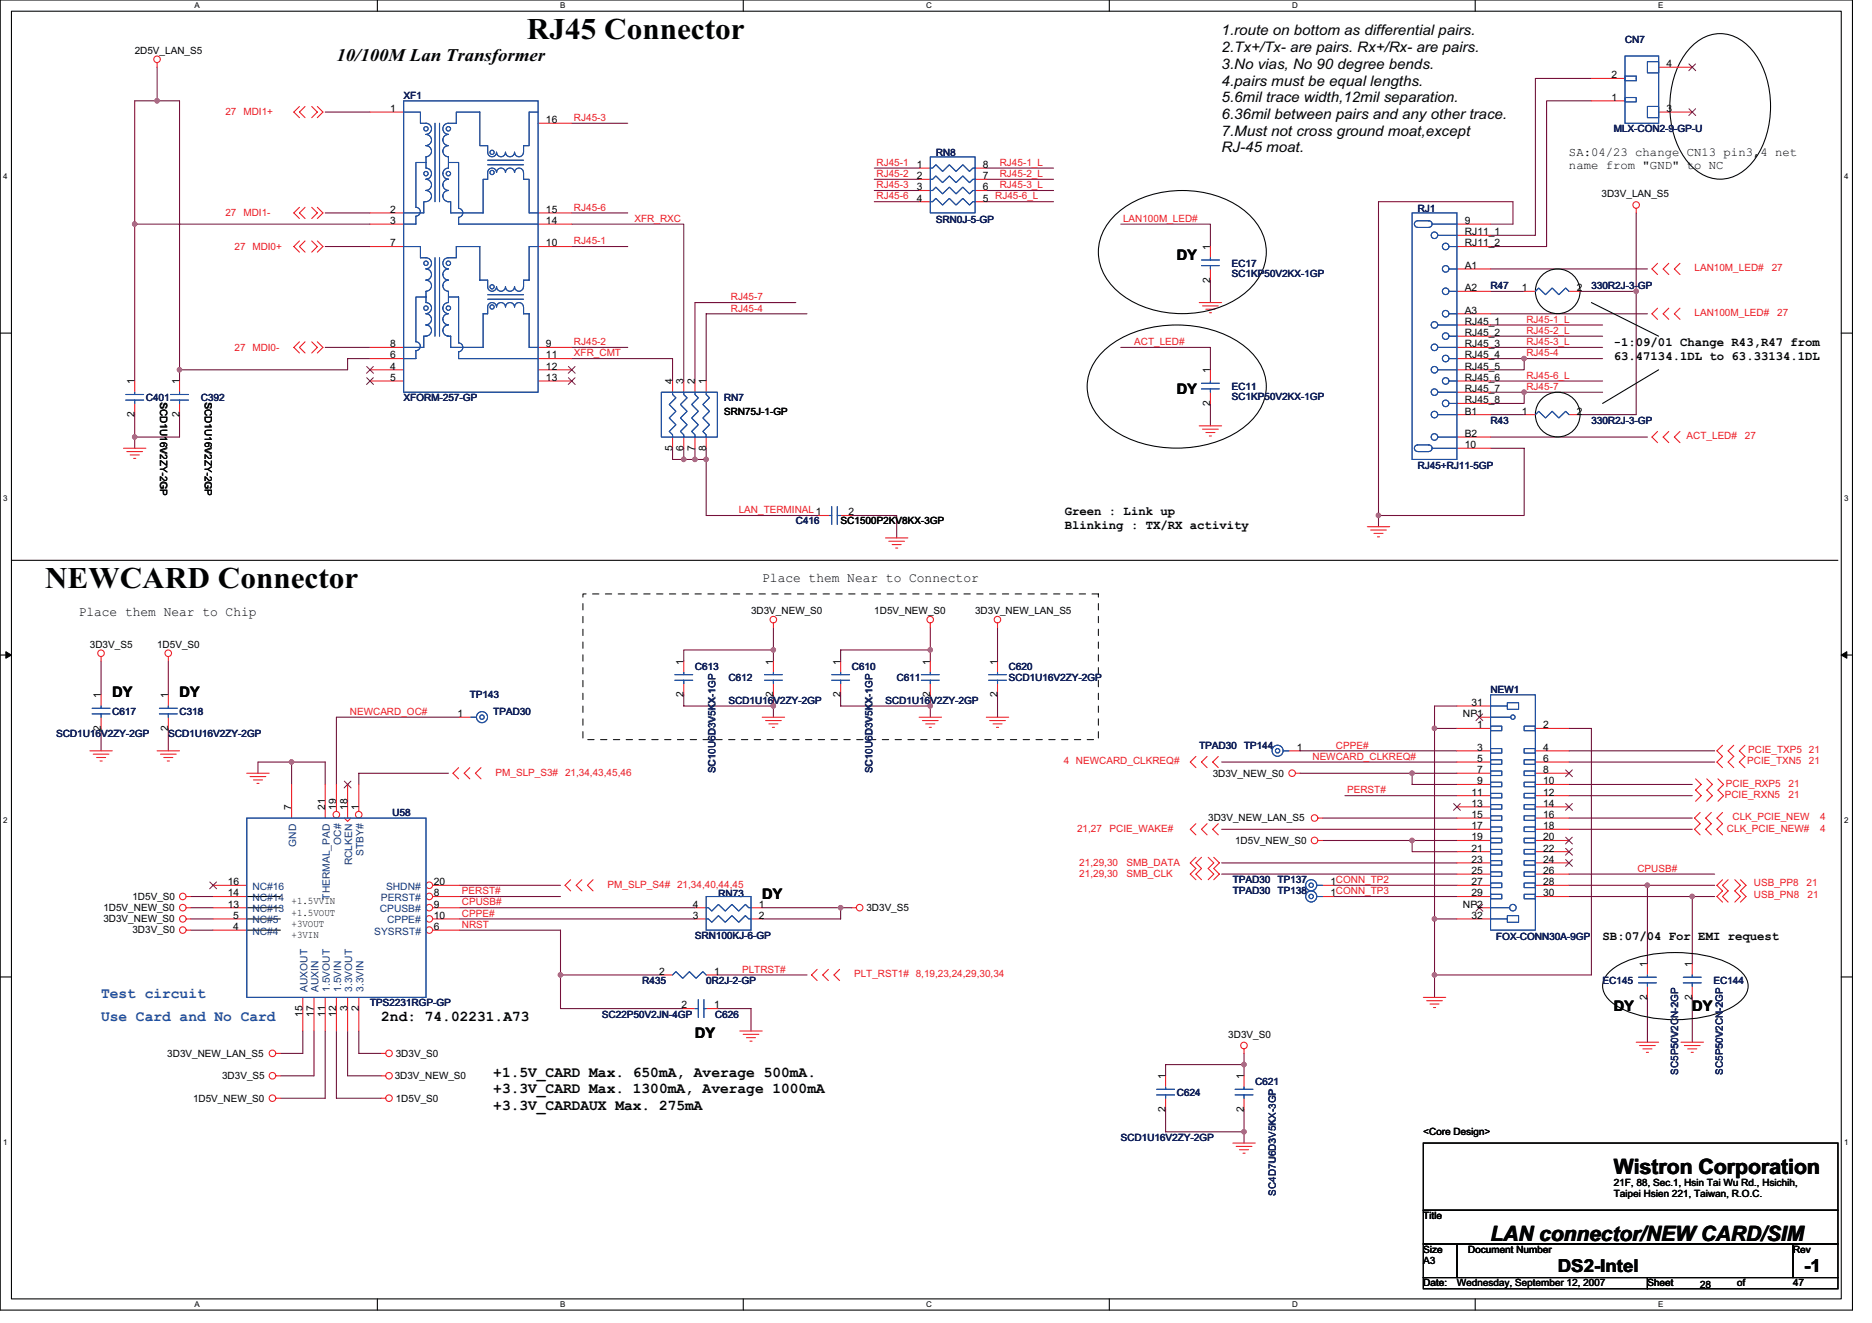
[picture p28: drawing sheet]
<svg xmlns="http://www.w3.org/2000/svg" width="297mm" height="210mm" viewBox="0 0 297 210" stroke-linecap="round" stroke-linejoin="round" font-family="sans-serif">
<defs><g id="words">
<g font-size="4.8" fill="#010202">
<text x="83.6" y="6.2">RJ45 Connector</text>
<text x="7.2" y="93.3">NEWCARD Connector</text>
</g>
<g font-size="3.4" fill="#010202">
<text x="256.1" y="186.2">Wistron Corporation</text>
<text x="236.5" y="196.9">LAN connector/NEWCARD/SIM</text>
</g>
<g font-size="2.8" fill="#010202">
<text x="53.4" y="9.7">10/100M Lan Transformer</text>
<text x="247.2" y="201.8">DS2-Intel</text>
<text x="286.3" y="201.8">-1</text>
</g>
<g font-size="2.3" fill="#010202">
<text x="193.8" y="5.6">1.route on bottom as differential pairs.</text>
<text x="193.8" y="8.3">2.Tx+/Tx- are pairs. Rx+/Rx- are pairs.</text>
<text x="193.8" y="10.9">3.No vias, No 90 degree bends.</text>
<text x="193.8" y="13.6">4.pairs must be equal lengths.</text>
<text x="193.8" y="16.2">5.6mil trace width,12mil separation.</text>
<text x="193.8" y="18.9">6.36mil between pairs and any other trace.</text>
<text x="193.8" y="21.5">7.Must not cross ground moat,except</text>
<text x="193.8" y="24.2">RJ-45 moat.</text>
<text x="186.7" y="41.3">DY</text>
<text x="186.7" y="62.6">DY</text>
<text x="17.8" y="110.6">DY</text>
<text x="28.5" y="110.6">DY</text>
<text x="120.9" y="142.6">DY</text>
<text x="60.5" y="161.9">2nd: 74.02231.A73</text>
<text x="256.1" y="160.4">DY</text>
<text x="268.5" y="160.4">DY</text>
<text x="110.3" y="164.7">DY</text>
<text x="78.3" y="170.8">+1.5V_CARD Max. 650mA, Average 500mA.</text>
<text x="78.3" y="173.5">+3.3V_CARD Max. 1300mA, Average 1000mA</text>
<text x="78.3" y="176.1">+3.3V_CARDAUX Max. 275mA</text>
</g>
<g font-size="2.3" fill="#2051a3">
<text x="16" y="158.4">Test circuit</text>
<text x="16" y="161.9">Use Card and No Card</text>
</g>
<g font-size="2.1" fill="#010202">
<text x="120.9" y="92.4">Place them Near to Connector</text>
<text x="12.5" y="97.7">Place them Near to Chip</text>
</g>
<g font-size="1.9" fill="#010202">
<text x="249" y="24.7">SA:04/23 change CN13 pin3,4 net</text>
<text x="249" y="26.8">name from &quot;GND&quot; to NC</text>
<text x="256.1" y="55">-1:09/01 Change R43,R47 from</text>
<text x="256.1" y="57.2">63.47134.1DL to 63.33134.1DL</text>
<text x="168.9" y="81.6">Green : Link up</text>
<text x="168.9" y="83.9">Blinking : TX/RX activity</text>
<text x="254.3" y="149.2">SB:07/04 For EMI request</text>
</g>
<g font-size="1.6" fill="#010202">
<text x="21.4" y="8.5">2D5V_LAN_S5</text>
<text x="264.4" y="10.6">4</text>
<text x="61.9" y="17.8">1</text>
<text x="255.7" y="16">1</text>
<text x="255.7" y="12.4">2</text>
<text x="264.4" y="17.8">3</text>
<text x="86.6" y="19.5">16</text>
<text x="145.5" y="26.6">1</text>
<text x="145.5" y="28.4">2</text>
<text x="156" y="28.4">7</text>
<text x="156" y="26.6">8</text>
<text x="61.9" y="33.8">2</text>
<text x="61.9" y="35.5">3</text>
<text x="86.6" y="35.5">14</text>
<text x="86.6" y="33.8">15</text>
<text x="145.5" y="30.2">3</text>
<text x="145.5" y="32">4</text>
<text x="156" y="32">5 RJ45-6_L</text>
<text x="156" y="30.2">6</text>
<text x="232.4" y="35.5">9</text>
<text x="254.1" y="31.3">3D3V_LAN_S5</text>
<text x="61.9" y="39.1">7</text>
<text x="86.6" y="39.1">10</text>
<text x="192" y="39.6" transform="rotate(-90 192 39.6)">1</text>
<text x="232.4" y="37.3">RJ11_1</text>
<text x="232.4" y="39.1">RJ11_2</text>
<text x="192" y="44.8" transform="rotate(-90 192 44.8)">2</text>
<text x="232.4" y="42.7">A1</text>
<text x="232.4" y="46.2">A2</text>
<text x="241.5" y="46.2">1</text>
<text x="250.2" y="46.2">2</text>
<text x="232.4" y="49.8">A3</text>
<text x="232.4" y="51.5">RJ45_1</text>
<text x="232.4" y="53.3">RJ45_2</text>
<text x="61.9" y="55.1">8</text>
<text x="61.9" y="56.9">6</text>
<text x="61.9" y="58.7">4</text>
<text x="86.6" y="55.1">9</text>
<text x="86.6" y="56.9">11</text>
<text x="86.6" y="58.7">12</text>
<text x="192" y="59.2" transform="rotate(-90 192 59.2)">1</text>
<text x="232.4" y="55.1">RJ45_3</text>
<text x="232.4" y="56.9">RJ45_4</text>
<text x="232.4" y="58.7">RJ45_5</text>
<text x="21.4" y="61" transform="rotate(-90 21.4 61)">1</text>
<text x="25.4" y="63.8" transform="rotate(90 25.4 63.8)">SC</text>
<text x="25.4" y="64.9" transform="rotate(90 25.4 64.9)">CD1U16V2ZY-2GP</text>
<text x="28.5" y="61" transform="rotate(-90 28.5 61)">1</text>
<text x="32.5" y="63.8" transform="rotate(90 32.5 63.8)">SC</text>
<text x="32.5" y="64.9" transform="rotate(90 32.5 64.9)">CD1U16V2ZY-2GP</text>
<text x="61.9" y="60.4">5</text>
<text x="86.6" y="60.4">13</text>
<text x="106.7" y="61" transform="rotate(-90 106.7 61)">4</text>
<text x="108.5" y="61" transform="rotate(-90 108.5 61)">3</text>
<text x="110.3" y="61" transform="rotate(-90 110.3 61)">2</text>
<text x="112" y="61" transform="rotate(-90 112 61)">1</text>
<text x="114.9" y="65.8">SRN75J-1-GP</text>
<text x="192" y="64.4" transform="rotate(-90 192 64.4)">2</text>
<text x="232.4" y="60.4">RJ45_6</text>
<text x="232.4" y="62.2">RJ45_7</text>
<text x="232.4" y="64">RJ45_8</text>
<text x="232.4" y="65.8">B1</text>
<text x="241.5" y="65.8">1</text>
<text x="250.2" y="65.8">2</text>
<text x="21.4" y="66.2" transform="rotate(-90 21.4 66.2)">2</text>
<text x="28.5" y="66.2" transform="rotate(-90 28.5 66.2)">2</text>
<text x="106.7" y="71.5" transform="rotate(-90 106.7 71.5)">5</text>
<text x="108.5" y="71.5" transform="rotate(-90 108.5 71.5)">6</text>
<text x="110.3" y="71.5" transform="rotate(-90 110.3 71.5)">7</text>
<text x="112" y="71.5" transform="rotate(-90 112 71.5)">8</text>
<text x="232.4" y="69.3">B2</text>
<text x="232.4" y="71.1">10</text>
<text x="133.4" y="83.2">SC1500P2KV8KX-3GP</text>
<text x="134.6" y="81.8">2</text>
<text x="119.2" y="97.4">3D3V_NEW_S0</text>
<text x="138.7" y="97.4">1D5V_NEW_S0</text>
<text x="154.7" y="97.4">3D3V_NEW_LAN_S5</text>
<text x="14.3" y="102.8">3D3V_S5</text>
<text x="24.9" y="102.8">1D5V_S0</text>
<text x="108.5" y="105.4" transform="rotate(-90 108.5 105.4)">1</text>
<text x="122.7" y="105.4" transform="rotate(-90 122.7 105.4)">1</text>
<text x="133.4" y="105.4" transform="rotate(-90 133.4 105.4)">1</text>
<text x="147.6" y="105.4" transform="rotate(-90 147.6 105.4)">1</text>
<text x="158.3" y="105.4" transform="rotate(-90 158.3 105.4)">1</text>
<text x="16" y="110.8" transform="rotate(-90 16 110.8)">1</text>
<text x="26.7" y="110.8" transform="rotate(-90 26.7 110.8)">1</text>
<text x="72.6" y="113.8">1</text>
<text x="108.5" y="110.6" transform="rotate(-90 108.5 110.6)">2</text>
<text x="122.7" y="110.6" transform="rotate(-90 122.7 110.6)">2</text>
<text x="133.4" y="110.6" transform="rotate(-90 133.4 110.6)">2</text>
<text x="147.6" y="110.6" transform="rotate(-90 147.6 110.6)">2</text>
<text x="158.3" y="110.6" transform="rotate(-90 158.3 110.6)">2</text>
<text x="232.1" y="113.8">NP1</text>
<text x="233.5" y="112">31</text>
<text x="16" y="116" transform="rotate(-90 16 116)">2</text>
<text x="26.7" y="116" transform="rotate(-90 26.7 116)">2</text>
<text x="205.8" y="119.1">1</text>
<text x="234.4" y="115.5">1</text>
<text x="234.4" y="119.1">3</text>
<text x="244.9" y="115.5">2</text>
<text x="244.9" y="119.1">4</text>
<text x="192.4" y="123.2">3D3V_NEW_S0</text>
<text x="234.4" y="120.9">5</text>
<text x="234.4" y="122.7">7</text>
<text x="234.4" y="124.4">9</text>
<text x="244.9" y="120.9">6</text>
<text x="244.9" y="122.7">8</text>
<text x="244.9" y="124.4">10</text>
<text x="46.2" y="128.5" transform="rotate(-90 46.2 128.5)">7</text>
<text x="51.6" y="128.5" transform="rotate(-90 51.6 128.5)">21</text>
<text x="53.4" y="128.5" transform="rotate(-90 53.4 128.5)">19</text>
<text x="55.1" y="128.5" transform="rotate(-90 55.1 128.5)">18</text>
<text x="56.9" y="128.5" transform="rotate(-90 56.9 128.5)">1</text>
<text x="191.7" y="130.3">3D3V_NEW_LAN_S5</text>
<text x="233.5" y="126.2">11</text>
<text x="233.5" y="128">13</text>
<text x="233.5" y="129.8">15</text>
<text x="233.5" y="131.6">17</text>
<text x="244.9" y="126.2">12</text>
<text x="244.9" y="128">14</text>
<text x="244.9" y="129.8">16</text>
<text x="244.9" y="131.6">18</text>
<text x="196" y="133.9">1D5V_NEW_S0</text>
<text x="233.5" y="133.3">19</text>
<text x="233.5" y="135.1">21</text>
<text x="233.5" y="136.9">23</text>
<text x="244.9" y="133.3">20</text>
<text x="244.9" y="135.1">22</text>
<text x="244.9" y="136.9">24</text>
<text x="21" y="142.8">1D5V_S0</text>
<text x="36.1" y="144">13</text>
<text x="36.1" y="142.2">14</text>
<text x="36.1" y="140.4">16</text>
<text x="46.3" y="143.5">+1.5VVIN</text>
<text x="68.9" y="142.2">8</text>
<text x="68.9" y="144">9</text>
<text x="68.9" y="140.4">20</text>
<text x="109.9" y="144">4</text>
<text x="120.4" y="144">1</text>
<text x="211.1" y="142.2">1CONN_TP3</text>
<text x="211.1" y="140.4">1CONN_TP2</text>
<text x="232.1" y="144">NP2</text>
<text x="233.5" y="138.7">25</text>
<text x="233.5" y="140.4">27</text>
<text x="233.5" y="142.2">29</text>
<text x="244.9" y="138.7">26</text>
<text x="244.9" y="140.4">28</text>
<text x="244.9" y="142.2">30</text>
<text x="16.4" y="146.3">3D3V_NEW_S0</text>
<text x="16.4" y="144.5">1D5V_NEW_S0</text>
<text x="21" y="148.1">3D3V_S0</text>
<text x="37" y="147.6">4</text>
<text x="37" y="145.8">5</text>
<text x="46.3" y="148.8">+3VIN</text>
<text x="46.3" y="147">+3VOUT</text>
<text x="46.3" y="145.3">+1.5VOUT</text>
<text x="68.9" y="147.6">6</text>
<text x="68.9" y="145.8">10</text>
<text x="109.9" y="145.8">3</text>
<text x="120.4" y="145.8">2</text>
<text x="137.5" y="144.5">3D3V_S5</text>
<text x="233.5" y="145.8">32</text>
<text x="104.6" y="154.7">2</text>
<text x="113.3" y="154.7">1</text>
<text x="261.4" y="153.4" transform="rotate(-90 261.4 153.4)">1</text>
<text x="268.5" y="153.4" transform="rotate(-90 268.5 153.4)">1</text>
<text x="48" y="161.3" transform="rotate(-90 48 161.3)">15</text>
<text x="49.8" y="161.3" transform="rotate(-90 49.8 161.3)">17</text>
<text x="51.6" y="161.3" transform="rotate(-90 51.6 161.3)">11</text>
<text x="53.4" y="161.3" transform="rotate(-90 53.4 161.3)">12</text>
<text x="55.1" y="160.4" transform="rotate(-90 55.1 160.4)">3</text>
<text x="56.9" y="160.4" transform="rotate(-90 56.9 160.4)">2</text>
<text x="108.1" y="160">2</text>
<text x="113.3" y="160">1</text>
<text x="261.4" y="158.6" transform="rotate(-90 261.4 158.6)">2</text>
<text x="268.5" y="158.6" transform="rotate(-90 268.5 158.6)">2</text>
<text x="26.5" y="167.7">3D3V_NEW_LAN_S5</text>
<text x="62.8" y="167.7">3D3V_S0</text>
<text x="194.9" y="164.6">3D3V_S0</text>
<text x="35.2" y="171.2">3D3V_S5</text>
<text x="62.6" y="171.2">3D3V_NEW_S0</text>
<text x="184.9" y="171.2" transform="rotate(-90 184.9 171.2)">1</text>
<text x="197.4" y="171.2" transform="rotate(-90 197.4 171.2)">1</text>
<text x="30.6" y="174.8">1D5V_NEW_S0</text>
<text x="62.8" y="174.8">1D5V_S0</text>
<text x="184.9" y="176.4" transform="rotate(-90 184.9 176.4)">2</text>
<text x="197.4" y="176.4" transform="rotate(-90 197.4 176.4)">2</text>
<text x="225.8" y="180.1">&lt;Core Design&gt;</text>
<text x="256.1" y="188.1">21F, 88, Sec.1, Hsin Tai Wu Rd., Hsichih,</text>
<text x="256.1" y="189.9">Taipei Hsien 221, Taiwan, R.O.C.</text>
<text x="225.8" y="193.4">Title</text>
<text x="225.8" y="198.8">Size</text>
<text x="225.8" y="200.6">A3</text>
<text x="233" y="198.8">Document Number</text>
<text x="284.5" y="198.8">Rev</text>
<text x="225.8" y="204.1">Date:</text>
<text x="231.2" y="204.1">Wednesday, September 12, 2007</text>
<text x="261.4" y="204.1">Sheet</text>
<text x="269.8" y="204.3">28</text>
<text x="275.6" y="204.1">of</text>
<text x="284.5" y="204.1">47</text>
</g>
<g font-size="1.6" fill="#101e5b">
<text x="257.8" y="6.8">CN7</text>
<text x="64" y="15.6">XF1</text>
<text x="256.1" y="21">MLX-CON2-9-GP-U</text>
<text x="148.5" y="24.7">RN8</text>
<text x="148.5" y="35.4">SRN0J-5-GP</text>
<text x="225" y="33.6">RJ1</text>
<text x="195.4" y="42.3">EC17</text>
<text x="195.4" y="43.9">SC1KP50V2KX-1GP</text>
<text x="236.5" y="45.9">R47</text>
<text x="252.5" y="45.9">330R2J-3-</text>
<text x="259.9" y="45.9">GP</text>
<text x="23.2" y="63.6">C401</text>
<text x="26.1" y="63.6">1</text>
<text x="31.9" y="63.6">C3</text>
<text x="33" y="63.6">392</text>
<text x="64" y="63.6">XFORM-257-GP</text>
<text x="114.9" y="63.6">RN7</text>
<text x="195.4" y="61.9">EC11</text>
<text x="195.4" y="63.5">SC1KP50V2KX-1GP</text>
<text x="236.5" y="67.2">R43</text>
<text x="252.5" y="67.2">330R2J-3-GP</text>
<text x="225" y="74.5">RJ45+RJ11-5GP</text>
<text x="126.3" y="83.2">C416</text>
<text x="110.3" y="106.3">C613</text>
<text x="135.2" y="106.3">C610</text>
<text x="160.1" y="106.3">C620</text>
<text x="17.8" y="113.4">C617</text>
<text x="28.5" y="113.4">C318</text>
<text x="74.5" y="110.8">TP143</text>
<text x="78.3" y="113.4">TPAD30</text>
<text x="113.5" y="111.6" transform="rotate(-90 113.5 111.6)">X-1GP</text>
<text x="115.6" y="108.1">C612</text>
<text x="115.6" y="111.7">SCD1U16V2ZY-2GP</text>
<text x="138.4" y="111.6" transform="rotate(-90 138.4 111.6)">X-1GP</text>
<text x="140.5" y="111.7">SCD1U16V2ZY-2GP</text>
<text x="142.3" y="108.1">C611</text>
<text x="160.1" y="108.1">SCD1U16V2ZY-2GP</text>
<text x="236.5" y="109.9">NEW1</text>
<text x="8.9" y="117">SCD1U16</text>
<text x="16.1" y="117">V2ZY-2GP</text>
<text x="26.7" y="117">SCD1U16V2ZY-2GP</text>
<text x="190.3" y="118.8">TPAD30</text>
<text x="197.4" y="118.8">TP144</text>
<text x="113.5" y="122.7" transform="rotate(-90 113.5 122.7)">SC10U6D3V5K</text>
<text x="138.4" y="122.7" transform="rotate(-90 138.4 122.7)">SC10U6D3V5K</text>
<text x="62.3" y="129.4">U58</text>
<text x="114" y="142.2">RN73</text>
<text x="195.6" y="141.9">TPAD30</text>
<text x="195.6" y="140.1">TPAD30</text>
<text x="202.7" y="141.9">TP138</text>
<text x="202.7" y="140.1">TP137</text>
<text x="110.3" y="149">SRN100KJ-6-GP</text>
<text x="237.4" y="149.2">FOX-CONN30A-9GP</text>
<text x="58.7" y="159.7">TPS2231RGP-GP</text>
<text x="95.5" y="161.4">SC22P50V2JN-4GP</text>
<text x="101.9" y="156.1">R435</text>
<text x="112.1" y="156.1">0R2J-2-GP</text>
<text x="113.5" y="161.4">C626</text>
<text x="254.3" y="156.1">EC145</text>
<text x="271.9" y="156.1">EC144</text>
<text x="186.7" y="173.9">C624</text>
<text x="199.2" y="172.1">C621</text>
<text x="266.3" y="170.5" transform="rotate(-90 266.3 170.5)">SC5P50V2CN-2GP</text>
<text x="273.4" y="170.5" transform="rotate(-90 273.4 170.5)">SC5P50V2CN-2GP</text>
<text x="177.8" y="181">SCD1U16V2ZY-2GP</text>
<text x="202.4" y="189.7" transform="rotate(-90 202.4 189.7)">SC4D7U6D3V5KX-3GP</text>
</g>
<g font-size="1.6" fill="#ed1c24">
<text x="35.8" y="18.3">27 MDI1+</text>
<text x="91.1" y="19.2">RJ45-3</text>
<text x="139.1" y="28.1">RJ45-2</text>
<text x="139.1" y="26.3">RJ45-1</text>
<text x="139.1" y="29.9">RJ45-3</text>
<text x="158.6" y="26.3">RJ45-1_L</text>
<text x="158.6" y="28.1">RJ45-2_L</text>
<text x="158.6" y="29.9">RJ45-3_L</text>
<text x="35.8" y="34.3">27 MDI1-</text>
<text x="91.1" y="33.4">RJ45-6</text>
<text x="100.7" y="35.2">XFR_RXC</text>
<text x="139.1" y="31.6">RJ45-6</text>
<text x="178.2" y="35.2">LAN100M_LED#</text>
<text x="37.2" y="39.6">27 MDI0+</text>
<text x="91.1" y="38.8">RJ45-1</text>
<text x="116" y="47.6">RJ45-7</text>
<text x="268.9" y="43">LAN10M_LED#</text>
<text x="281.1" y="43">27</text>
<text x="116" y="49.4">RJ45-4</text>
<text x="242.2" y="51.2">RJ45-1_L</text>
<text x="242.2" y="53">RJ45-2_L</text>
<text x="268.9" y="50.1">LAN100M_LED#</text>
<text x="282" y="50.1">27</text>
<text x="37.2" y="55.6">27 MDI0-</text>
<text x="91.1" y="54.8">RJ45-2</text>
<text x="91.1" y="56.5">XFR_CMT</text>
<text x="180" y="54.8">ACT_LED#</text>
<text x="242.2" y="56.5">RJ45-4</text>
<text x="242.2" y="54.8">RJ45-3_L</text>
<text x="242.2" y="60.1">RJ45-6_L</text>
<text x="242.2" y="61.9">RJ45-7</text>
<text x="267.6" y="69.7">ACT_LED#</text>
<text x="276.9" y="69.7">27</text>
<text x="117.2" y="81.4">LAN_TERMINAL 1</text>
<text x="55.5" y="113.4">NEWCARD_OC#</text>
<text x="212" y="118.8">CPPE#</text>
<text x="277.4" y="119.5">PCIE_TXP5 21</text>
<text x="78.6" y="123">PM_SLP_S3# 21,34,43,45,46</text>
<text x="168.8" y="121.3">4 NEWCARD_CLKREQ#</text>
<text x="208.3" y="120.5">NEWCARD_CLKREQ#</text>
<text x="213.8" y="125.9">PERST#</text>
<text x="273.9" y="124.8">PCIE_RXP5</text>
<text x="277.2" y="121.3">PCIE_TXN5</text>
<text x="283.8" y="124.8">21</text>
<text x="287" y="121.3">21</text>
<text x="170.9" y="131.9">21,27</text>
<text x="176.1" y="131.9">PCIE_WAKE#</text>
<text x="273.7" y="126.6">PCIE_RXN5</text>
<text x="274" y="131.9">CLK_PCIE_NEW#</text>
<text x="274.9" y="130.2">CLK_PCIE_NEW</text>
<text x="283.8" y="126.6">21</text>
<text x="288.8" y="131.9">4</text>
<text x="288.8" y="130.2">4</text>
<text x="171.3" y="137.4">21,29,30</text>
<text x="178.7" y="137.4">SMB_DATA</text>
<text x="73.3" y="141.9">PERST#</text>
<text x="73.3" y="143.7">CPUSB#</text>
<text x="96.4" y="140.8">PM_SLP_S4# 21,34,40,44,45</text>
<text x="171.3" y="139.2">21,29,30</text>
<text x="178.7" y="139.2">SMB_CLK</text>
<text x="259.8" y="138.3">CPUSB#</text>
<text x="278.3" y="140.6">USB_PP8</text>
<text x="278.3" y="142.4">USB_PN8</text>
<text x="286.7" y="140.6">21</text>
<text x="286.8" y="142.4">21</text>
<text x="73.3" y="147.2">NRST</text>
<text x="73.3" y="145.4">CPPE#</text>
<text x="117.7" y="154.3">PLTRST#</text>
<text x="135.5" y="155">PLT_RST1# 8,19,23,24,29,30,34</text>
</g>
<g font-size="1.6" fill="#183c70">
<text x="47" y="134.3" transform="rotate(-90 47 134.3)">GND</text>
<text x="54.1" y="134" transform="rotate(-90 54.1 134)">OC#</text>
<text x="55.9" y="137.3" transform="rotate(-90 55.9 137.3)">RCLKEN</text>
<text x="57.7" y="135.8" transform="rotate(-90 57.7 135.8)">STBY#</text>
<text x="40" y="143">NC#14</text>
<text x="40" y="141.2">NC#16</text>
<text x="52.3" y="142.7" transform="rotate(-90 52.3 142.7)">THERMAL_PAD</text>
<text x="60.4" y="143">PERST#</text>
<text x="61.3" y="141.2">SHDN#</text>
<text x="40" y="148.3">NC#4</text>
<text x="40" y="146.5">NC#5</text>
<text x="40" y="144.7">NC#13</text>
<text x="59.4" y="148.3">SYSRST#</text>
<text x="60.3" y="144.7">CPUSB#</text>
<text x="61.4" y="146.5">CPPE#</text>
<text x="48.8" y="157.4" transform="rotate(-90 48.8 157.4)">AUXOUT</text>
<text x="50.6" y="157.4" transform="rotate(-90 50.6 157.4)">AUXIN</text>
<text x="52.3" y="157.4" transform="rotate(-90 52.3 157.4)">1.5VOUT</text>
<text x="54.1" y="157.4" transform="rotate(-90 54.1 157.4)">1.5VIN</text>
<text x="55.9" y="157.4" transform="rotate(-90 55.9 157.4)">3.3VOUT</text>
<text x="57.7" y="157.4" transform="rotate(-90 57.7 157.4)">3.3VIN</text>
</g>
<g font-size="1.3" fill="#010202">
<text x="30.8" y="1.3">A</text>
<text x="88.9" y="1.3">B</text>
<text x="147" y="1.3">C</text>
<text x="205" y="1.3">D</text>
<text x="263.1" y="1.3">E</text>
<text x=".5" y="28.4">4</text>
<text x="292.6" y="28.4">4</text>
<text x=".5" y="79.5">3</text>
<text x="292.6" y="79.5">3</text>
<text x=".5" y="130.6">2</text>
<text x="292.6" y="130.6">2</text>
<text x=".5" y="181.7">1</text>
<text x="292.6" y="181.7">1</text>
<text x="30.8" y="207.4">A</text>
<text x="88.9" y="207.4">B</text>
<text x="147" y="207.4">C</text>
<text x="205" y="207.4">D</text>
<text x="263.1" y="207.4">E</text>
</g>
</g></defs>
<path d="M0 0h293.9v207.9h-293.9zM1.8 1.8h290.4v204.3h-290.4z" fill="none" stroke="#010202" stroke-width=".17"/>
<g fill="#fff">
<path d="M30.8 .2h.9v1.4h-.9z"/>
<path d="M30.8 206.3h.9v1.4h-.9z"/>
</g>
<path d="M59.9 0v1.8M59.9 206.1v1.8" fill="none" stroke="#010202" stroke-width=".17"/>
<g fill="#fff">
<path d="M88.9 .2h.8v1.4h-.8z"/>
<path d="M88.9 206.3h.8v1.4h-.8z"/>
</g>
<path d="M117.9 0v1.8M117.9 206.1v1.8" fill="none" stroke="#010202" stroke-width=".17"/>
<g fill="#fff">
<path d="M147 .2h.9v1.4h-.9z"/>
<path d="M147 206.3h.9v1.4h-.9z"/>
</g>
<path d="M176 0v1.8M176 206.1v1.8" fill="none" stroke="#010202" stroke-width=".17"/>
<g fill="#fff">
<path d="M205 .2h.9v1.4h-.9z"/>
<path d="M205 206.3h.9v1.4h-.9z"/>
</g>
<path d="M234.1 0v1.8M234.1 206.1v1.8" fill="none" stroke="#010202" stroke-width=".17"/>
<g fill="#fff">
<path d="M263.1 .2h.8v1.4h-.8z"/>
<path d="M263.1 206.3h.8v1.4h-.8z"/>
<path d="M.5 27.3h.7v1.4h-.7z"/>
<path d="M292.6 27.3h.7v1.4h-.7z"/>
<path d="M.5 78.4h.7v1.4h-.7z"/>
<path d="M292.6 78.4h.7v1.4h-.7z"/>
</g>
<path d="M0 52.9h1.8M292.2 52.9h1.7" fill="none" stroke="#010202" stroke-width=".17"/>
<g fill="#fff">
<path d="M.5 129.5h.7v1.4h-.7z"/>
<path d="M292.6 129.5h.7v1.4h-.7z"/>
</g>
<path d="M0 103.9h1.8M292.2 103.9h1.7" fill="none" stroke="#010202" stroke-width=".17"/>
<path d="M.9 103.4l.9 .5-.9 .5z" fill="#010202"/>
<path d="M.9 103.4l.9 .5-.9 .5z" fill="none" stroke="#010202" stroke-width=".16"/>
<path d="M292.2 103.9l.8-.5v1z" fill="#010202"/>
<path d="M292.2 103.9l.8-.5v1z" fill="none" stroke="#010202" stroke-width=".16"/>
<g fill="#fff">
<path d="M.5 180.5h.7v1.4h-.7z"/>
<path d="M292.6 180.5h.7v1.4h-.7z"/>
</g>
<path d="M0 155h1.8M292.2 155h1.7" fill="none" stroke="#010202" stroke-width=".17"/>
<path d="M122.7 103.1v1.8" fill="none" stroke="#740d39" stroke-width=".17"/>
<circle cx="122.7" cy="103.1" r=".35" fill="#b84e9d"/>
<circle cx="122.7" cy="103.1" r=".35" fill="none" stroke="#b84e9d" stroke-width=".17"/>
<path d="M122.7 112v1.8" fill="none" stroke="#740d39" stroke-width=".17"/>
<circle cx="122.7" cy="112" r=".35" fill="#b84e9d"/>
<circle cx="122.7" cy="112" r=".35" fill="none" stroke="#b84e9d" stroke-width=".17"/>
<path d="M26.7 104.9v5.3M26.7 115.6v3.5M147.6 103.1v1.8" fill="none" stroke="#740d39" stroke-width=".17"/>
<circle cx="147.6" cy="103.1" r=".35" fill="#b84e9d"/>
<circle cx="147.6" cy="103.1" r=".35" fill="none" stroke="#b84e9d" stroke-width=".17"/>
<path d="M147.6 103.1h-14.2v1.8M147.6 112v1.8" fill="none" stroke="#740d39" stroke-width=".17"/>
<circle cx="147.6" cy="112" r=".35" fill="#b84e9d"/>
<circle cx="147.6" cy="112" r=".35" fill="none" stroke="#b84e9d" stroke-width=".17"/>
<g fill="none" stroke="#740d39" stroke-width=".17">
<path d="M51.6 17.8h7.1M90.7 19.6h8.9M51.6 39.1h7.1M51.6 33.8h7.1M90.7 39.1h8.9M90.7 33.8h8.9M51.6 55.1h7.1M90.7 55.1h8.9M21.4 65.8v5.3M122.7 99.6v3.5h-14.2v1.8M158.3 99.6v5.3M16 104.9v5.3"/>
<path d="M16 115.6v3.5M108.5 110.2v1.8h14.2M133.4 110.2v1.8h14.2M158.3 110.2v3.6"/>
</g>
<circle cx="21.4" cy="69.3" r=".35" fill="#b84e9d"/>
<circle cx="21.4" cy="69.3" r=".35" fill="none" stroke="#b84e9d" stroke-width=".17"/>
<path d="M21.4 35.6v24.9M21.4 69.3h7.1" fill="none" stroke="#740d39" stroke-width=".17"/>
<circle cx="21.4" cy="35.5" r=".35" fill="#b84e9d"/>
<circle cx="21.4" cy="35.5" r=".35" fill="none" stroke="#b84e9d" stroke-width=".17"/>
<path d="M21.4 35.6h37.3M90.7 56.9h16M126.3 48h-16v12.5M28.5 65.8v3.5M108.5 71.1v1.8M110.3 71.1v1.8h-3.6" fill="none" stroke="#740d39" stroke-width=".17"/>
<circle cx="108.5" cy="72.9" r=".35" fill="#b84e9d"/>
<circle cx="108.5" cy="72.9" r=".35" fill="none" stroke="#b84e9d" stroke-width=".17"/>
<path d="M112.1 72.9v8.9" fill="none" stroke="#740d39" stroke-width=".17"/>
<circle cx="112" cy="72.9" r=".35" fill="#b84e9d"/>
<circle cx="112" cy="72.9" r=".35" fill="none" stroke="#b84e9d" stroke-width=".17"/>
<path d="M110.3 72.9h1.8" fill="none" stroke="#740d39" stroke-width=".17"/>
<circle cx="110.3" cy="72.9" r=".35" fill="#b84e9d"/>
<circle cx="110.3" cy="72.9" r=".35" fill="none" stroke="#b84e9d" stroke-width=".17"/>
<path d="M90.7 35.6h17.8v24.9M55.2 58.7h-26.7v1.8M106.7 56.9v3.6M128.1 49.8h-16v10.7M106.7 71.1v1.8M112.1 81.8h17.7M135.2 81.8h7.1v3.5" fill="none" stroke="#740d39" stroke-width=".17"/>
<circle cx="28.5" cy="58.7" r=".35" fill="#b84e9d"/>
<circle cx="28.5" cy="58.7" r=".35" fill="none" stroke="#b84e9d" stroke-width=".17"/>
<path d="M24.9 10.7v5.3h-3.5M58.7 56.9h-3.5v1.8" fill="none" stroke="#740d39" stroke-width=".17"/>
<circle cx="24.9" cy="16" r=".35" fill="#b84e9d"/>
<circle cx="24.9" cy="16" r=".35" fill="none" stroke="#b84e9d" stroke-width=".17"/>
<g fill="none" stroke="#740d39" stroke-width=".17">
<path d="M21.4 16v19.6M24.9 16h3.6M112.1 71.1v1.8M147.6 99.6v3.5M53.4 113.8h19.5M122.7 110.2v1.8M147.6 110.2v1.8M40.9 120.9h10.7M46.3 120.9v3.6M30.3 147.6h3.5M30.3 144h3.5M30.3 142.2h3.5"/>
<path d="M30.3 145.8h3.5M72.9 147.6h16M72.9 144h37.4M72.9 142.2h16M72.9 145.8h37.4M72.9 140.5h16M44.5 167.1h3.5M44.5 174.2h7.1M49.8 163.6v7.1M53.4 163.6v10.6h7.1M55.2 170.7h5.3M56.9 167.1h3.6"/>
<path d="M113.8 160h5.4v3.6"/>
</g>
<circle cx="46.3" cy="120.9" r=".35" fill="#b84e9d"/>
<circle cx="46.3" cy="120.9" r=".35" fill="none" stroke="#b84e9d" stroke-width=".17"/>
<path d="M53.4 113.8v10.7M40.9 120.9v1.8M51.6 120.9v3.6M71.2 122.7h-14.3v1.8M88.9 154.7v5.3h19.6M113.8 154.7h14.3M44.5 170.7h5.3M48 163.6v3.5M51.6 163.6v10.6M55.2 163.6v7.1M56.9 163.6v3.5" fill="none" stroke="#740d39" stroke-width=".17"/>
<circle cx="88.9" cy="154.7" r=".35" fill="#b84e9d"/>
<circle cx="88.9" cy="154.7" r=".35" fill="none" stroke="#b84e9d" stroke-width=".17"/>
<path d="M236.5 37.3h7.1M241.8 56.9h12.5M88.9 147.6v7.1h16" fill="none" stroke="#740d39" stroke-width=".17"/>
<circle cx="241.8" cy="56.9" r=".35" fill="#b84e9d"/>
<circle cx="241.8" cy="56.9" r=".35" fill="none" stroke="#b84e9d" stroke-width=".17"/>
<path d="M236.5 39.1h8.9M240.1 32v3.6h-3.6M236.5 56.9h5.3v1.8h-5.3M236.5 46.2h5.3M236.5 51.6h17.8M236.5 53.3h17.8M236.5 71.1h5.3v10.7h-23.1M236.5 69.3h24.9M236.5 65.8h5.3M241.8 62.2h12.5" fill="none" stroke="#740d39" stroke-width=".17"/>
<circle cx="241.8" cy="62.2" r=".35" fill="#b84e9d"/>
<circle cx="241.8" cy="62.2" r=".35" fill="none" stroke="#b84e9d" stroke-width=".17"/>
<path d="M218.7 32h21.4M236.5 42.7h24.9M250.7 65.8h8.9M218.7 81.8v1.8" fill="none" stroke="#740d39" stroke-width=".17"/>
<circle cx="218.7" cy="81.8" r=".35" fill="#b84e9d"/>
<circle cx="218.7" cy="81.8" r=".35" fill="none" stroke="#b84e9d" stroke-width=".17"/>
<path d="M218.7 32v49.8M259.6 33.8v32M236.5 55.1h17.8M250.7 46.2h8.9M236.5 62.2h5.3v1.8h-5.3M236.5 60.5h17.8" fill="none" stroke="#740d39" stroke-width=".17"/>
<circle cx="259.6" cy="46.2" r=".35" fill="#b84e9d"/>
<circle cx="259.6" cy="46.2" r=".35" fill="none" stroke="#b84e9d" stroke-width=".17"/>
<g fill="none" stroke="#740d39" stroke-width=".17">
<path d="M28.5 16v42.7M252.5 12.4h-8.9v24.9M252.5 16h-7.1v23.1M138.7 26.7h7.1M138.7 28.4h7.1M138.7 30.2h7.1M138.7 32h7.1M156.5 26.7h10.7M156.5 28.4h10.7M156.5 30.2h10.7M156.5 32h10.7M227.6 112h3.6"/>
<path d="M227.6 115.6v30.2h3.6M249 115.6h3.5v39.1"/>
</g>
<circle cx="227.6" cy="145.8" r=".35" fill="#b84e9d"/>
<circle cx="227.6" cy="145.8" r=".35" fill="none" stroke="#b84e9d" stroke-width=".17"/>
<circle cx="227.6" cy="115.6" r=".35" fill="#b84e9d"/>
<circle cx="227.6" cy="115.6" r=".35" fill="none" stroke="#b84e9d" stroke-width=".17"/>
<path d="M252.5 154.7h-24.9v3.5" fill="none" stroke="#740d39" stroke-width=".17"/>
<circle cx="227.6" cy="154.7" r=".35" fill="#b84e9d"/>
<circle cx="227.6" cy="154.7" r=".35" fill="none" stroke="#b84e9d" stroke-width=".17"/>
<path d="M268.5 142.2h3.6" fill="none" stroke="#740d39" stroke-width=".17"/>
<circle cx="268.5" cy="142.2" r=".35" fill="#b84e9d"/>
<circle cx="268.5" cy="142.2" r=".35" fill="none" stroke="#b84e9d" stroke-width=".17"/>
<path d="M261.4 140.5h10.7" fill="none" stroke="#740d39" stroke-width=".17"/>
<circle cx="261.4" cy="140.4" r=".35" fill="#b84e9d"/>
<circle cx="261.4" cy="140.4" r=".35" fill="none" stroke="#b84e9d" stroke-width=".17"/>
<path d="M206.3 122.7h17.8M224.1 133.3h7.1M249 138.7h23.1M249 126.2h19.5" fill="none" stroke="#740d39" stroke-width=".17"/>
<circle cx="224.1" cy="133.3" r=".35" fill="#b84e9d"/>
<circle cx="224.1" cy="133.3" r=".35" fill="none" stroke="#b84e9d" stroke-width=".17"/>
<path d="M206.3 119.1h24.9M249 119.1h23.1M193.8 136.9h37.4M193.8 131.6h37.4M193.8 120.9h37.4M224.1 133.3v1.8h7.1M231.2 122.7h-7.1v1.8h7.1M249 120.9h23.1M249 124.5h19.5" fill="none" stroke="#740d39" stroke-width=".17"/>
<circle cx="224.1" cy="122.7" r=".35" fill="#b84e9d"/>
<circle cx="224.1" cy="122.7" r=".35" fill="none" stroke="#b84e9d" stroke-width=".17"/>
<path d="M227.6 112v3.6h3.6M193.8 138.7h37.4M209.8 129.8h21.4M209.8 133.3h14.3M213.4 126.2h17.8M249 129.8h19.5M249 131.6h19.5M211.6 140.5h19.6M211.6 142.2h19.6M227.6 145.8v8.9M185 170.7v-1.8h12.4v1.8" fill="none" stroke="#740d39" stroke-width=".17"/>
<circle cx="197.4" cy="168.9" r=".35" fill="#b84e9d"/>
<circle cx="197.4" cy="168.9" r=".35" fill="none" stroke="#b84e9d" stroke-width=".17"/>
<path d="M197.4 179.6v1.8" fill="none" stroke="#740d39" stroke-width=".17"/>
<circle cx="197.4" cy="179.6" r=".35" fill="#b84e9d"/>
<circle cx="197.4" cy="179.6" r=".35" fill="none" stroke="#b84e9d" stroke-width=".17"/>
<path d="M120.9 144h12.5v1.8h-12.5M133.4 144h1.8M185 176v3.6h12.4v-3.6M197.4 167.1v1.8" fill="none" stroke="#740d39" stroke-width=".17"/>
<circle cx="133.4" cy="144" r=".35" fill="#b84e9d"/>
<circle cx="133.4" cy="144" r=".35" fill="none" stroke="#b84e9d" stroke-width=".17"/>
<path d="M177.8 35.6h14.3v3.5M177.8 55.1h14.3v3.6M192.1 44.4v3.6M236.5 49.8h24.9M192.1 64v3.6M249 142.2h19.5v10.7M249 140.5h12.4v12.4M261.4 158.2v7.2M268.5 158.2v7.2" fill="none" stroke="#740d39" stroke-width=".17"/>
<g fill="none" stroke="#ed1c24" stroke-width=".17">
<path d="M24.9 9.9v.8M47.5 16.9l-.9 .9 .9 .9M48.4 16.9l-.9 .9 .9 .9M49.5 16.9l.9 .9-.9 .9M50.4 16.9l.8 .9-.8 .9M58.7 17.8h5.3M85.4 19.6h5.3M252.5 16h5.3M252.5 12.4h5.3M263.2 17.8h5.3M263.2 10.7h5.3M47.5 38.2l-.9 .9 .9 .9"/>
<path d="M47.5 32.9l-.9 .9 .9 .9M48.4 38.2l-.9 .9 .9 .9M48.4 32.9l-.9 .9 .9 .9M49.5 38.2l.9 .9-.9 .9M49.5 32.9l.9 .9-.9 .9M50.4 38.2l.8 .9-.8 .9M50.4 32.9l.8 .9-.8 .9M58.7 35.6h5.3M58.7 39.1h5.3M58.7 33.8h5.3M85.4 35.6h5.3M85.4 39.1h5.3"/>
<path d="M85.4 33.8h5.3M145.8 26.7h1.8M145.8 28.4h1.8M145.8 30.2h1.8M145.8 32h1.8M154.7 26.7h1.8M154.7 28.4h1.8M154.7 30.2h1.8M154.7 32h1.8M231.2 35.6h5.3M231.2 37.3h5.3M231.2 39.1h5.3"/>
<path d="M259.6 33.1v.7M47.5 54.2l-.9 .9 .9 .9M48.4 54.2l-.9 .9 .9 .9M49.5 54.2l.9 .9-.9 .9M50.4 54.2l.8 .9-.8 .9M58.7 55.1h5.3M58.7 56.9h5.3M58.7 58.7h5.3M85.4 55.1h5.3M85.4 56.9h5.3M85.4 58.7h5.3M190.3 48h3.5"/>
<path d="M190.8 48.5h2.5M191.3 49.1h1.5M191.9 49.6h.3M231.2 49.8h5.3M231.2 51.6h5.3M231.2 53.3h5.3M231.2 55.1h5.3M231.2 56.9h5.3M231.2 58.7h5.3M231.2 42.7h5.3M231.2 46.2h5.3M263 48.9l-.9 .9 .9 .9"/>
<path d="M263 41.8l-.9 .9 .9 .9M264.8 48.9l-.9 .9 .9 .9M264.8 41.8l-.9 .9 .9 .9M266.6 48.9l-.9 .9 .9 .9M266.6 41.8l-.9 .9 .9 .9M19.6 71.1h3.6M20.1 71.6h2.5M20.7 72.2h1.4M21.2 72.7h.3M21.4 60.5v1.7M21.4 64v1.8M58.7 60.5h5.3"/>
<path d="M85.4 60.5h5.3M190.3 67.6h3.5M190.8 68.1h2.5M191.3 68.6h1.5M191.9 69.2h.3M231.2 71.1h5.3M231.2 60.5h5.3M231.2 62.2h5.3M231.2 64h5.3M231.2 65.8h5.3M231.2 69.3h5.3M263 68.5l-.9 .8 .9 .9"/>
<path d="M264.8 68.5l-.9 .8 .9 .9M266.6 68.5l-.9 .8 .9 .9M122.7 98.8v.8M140.5 85.3h3.6M141 85.9h2.5M141.6 86.4h1.4M142.1 87h.3M147.6 98.8v.8M158.3 98.8v.8M217 83.6h3.5M217.5 84.1h2.5M218 84.6h1.5"/>
<path d="M218.6 85.2h.3M14.3 119.1h3.5M14.8 119.7h2.5M16 104.2v.7M24.9 119.1h3.6M25.5 119.7h2.5M26.7 104.2v.7M120.9 113.8h3.6M121.5 114.3h2.5M122 114.9h1.4M122.6 115.4h.3M145.8 113.8h3.6"/>
<path d="M146.4 114.3h2.5M146.9 114.9h1.4M147.4 115.4h.4M147.6 104.9v1.8M147.6 108.5v1.7M156.5 113.8h3.6M157 114.3h2.5M157.6 114.9h1.4M158.1 115.4h.4M158.3 104.9v1.8M158.3 108.5v1.7M204.5 119.1h1.8"/>
<path d="M231.2 119.1h5.3M231.2 112h5.3M231.2 115.6h5.3M234.7 113.8h1.8M243.6 119.1h5.4M243.6 115.6h5.4M273.3 118.2l-.9 .9 .9 .9-.9 .9 .9 .9M275.1 118.2l-.9 .9 .9 .9-.9 .9 .9 .9M276.9 118.2l-.9 .9 .9 .9-.9 .9 .9 .9M15.3 120.2h1.5M15.9 120.7h.3M26 120.2h1.4"/>
<path d="M26.5 120.7h.4M39.2 122.7h3.5M39.7 123.2h2.5M40.2 123.7h1.5M40.8 124.3h.3M72.8 121.8l-.9 .9 .9 .9M74.5 121.8l-.8 .9 .8 .9M76.3 121.8l-.9 .9 .9 .9M90.5 139.6l-.8 .9 .8 .9M92.3 139.6l-.9 .9 .9 .9M94.1 139.6l-.9 .9 .9 .9M189.8 120l-.9 .9 .9 .9"/>
<path d="M189.8 130.7l-.9 .9 .9 .9M189.8 136l-.9 .9 .9 .9-.9 .9 .9 .9M190.6 136l-.8 .9 .8 .9-.8 .9 .8 .9M191.5 120l-.9 .9 .9 .9M191.5 130.7l-.9 .9 .9 .9M191.7 136l.9 .9-.9 .9 .9 .9-.9 .9M192.6 136l.9 .9-.9 .9 .9 .9-.9 .9M193.3 120l-.9 .9 .9 .9M193.3 130.7l-.9 .9 .9 .9M205.6 122.7h.7M209.1 129.8h.7M209.1 133.3h.7"/>
<path d="M231.2 122.7h5.3M231.2 129.8h5.3M231.2 133.3h5.3M231.2 120.9h5.3M231.2 124.5h5.3M231.2 126.2h5.3M231.2 128h5.3M231.2 131.6h5.3M231.2 135.1h5.3M231.2 136.9h5.3M231.2 138.7h5.3M243.6 122.7h5.4"/>
<path d="M243.6 129.8h5.4M243.6 133.3h5.4M243.6 120.9h5.4M243.6 124.5h5.4M243.6 126.2h5.4M243.6 128h5.4M243.6 131.6h5.4M243.6 135.1h5.4M243.6 136.9h5.4M243.6 138.7h5.4M269 123.6l.9 .9-.9 .8 .9 .9-.9 .9M269.8 128.9l-.9 .9 .9 .9-.9 .9 .9 .9"/>
<path d="M270.8 123.6l.9 .9-.9 .8 .9 .9-.9 .9M271.5 128.9l-.8 .9 .8 .9-.8 .9 .8 .9M272.6 123.6l.9 .9-.9 .8 .9 .9-.9 .9M273.3 128.9l-.9 .9 .9 .9-.9 .9 .9 .9M273.3 139.6l-.9 .9 .9 .9-.9 .8 .9 .9M274.2 139.6l-.9 .9 .9 .9-.9 .8 .9 .9M275.3 139.6l.9 .9-.9 .9 .9 .8-.9 .9M276.2 139.6l.8 .9-.8 .9 .8 .8-.8 .9M29.5 142.2h.8M29.5 147.6h.8M29.5 145.8h.8M29.5 144h.8"/>
<path d="M55.2 158.2v5.4M56.9 158.2v5.4M104.9 154.7h1.8M112.1 154.7h1.7M129.7 153.8l-.9 .9 .9 .9M131.4 153.8l-.8 .9 .8 .9M133.2 153.8l-.9 .9 .9 .9M135.2 144h.7M225.8 158.2h3.6M226.4 158.8h2.5M226.9 159.3h1.4M227.5 159.9h.3"/>
<path d="M231.2 142.2h5.3M231.2 145.8h5.3M231.2 140.5h5.3M234.7 144h1.8M243.6 142.2h5.4M243.6 140.5h5.4M261.4 152.9v1.8M261.4 156.5v1.7M268.5 152.9v1.8M268.5 156.5v1.7M43.8 174.2h.7M43.8 167.1h.7"/>
<path d="M43.8 170.7h.7M60.5 174.2h.7M60.5 167.1h.7M60.5 170.7h.7M117.4 163.6h3.5M117.9 164.1h2.5M118.4 164.6h1.5M119 165.2h.3M197.4 166.4v.7M197.4 170.7v1.8M197.4 174.2v1.8M259.6 165.4h3.6"/>
<path d="M260.2 165.9h2.5M260.7 166.4h1.4M261.2 167h.4M266.7 165.4h3.6M267.3 165.9h2.5M267.8 166.4h1.4M268.3 167h.4M195.6 181.4h3.6M196.1 181.9h2.5M196.7 182.4h1.4M197.2 183h.4"/>
<circle cx="24.9" cy="9.4" r=".52"/>
<circle cx="259.6" cy="32.5" r=".52"/>
<circle cx="122.7" cy="98.3" r=".52"/>
<circle cx="147.6" cy="98.3" r=".52"/>
<circle cx="158.3" cy="98.3" r=".52"/>
<circle cx="16" cy="103.6" r=".52"/>
<circle cx="26.7" cy="103.6" r=".52"/>
<circle cx="205" cy="122.7" r=".52"/>
<circle cx="208.6" cy="133.3" r=".52"/>
<circle cx="208.6" cy="129.8" r=".52"/>
<circle cx="29" cy="142.2" r=".52"/>
<circle cx="29" cy="147.6" r=".52"/>
<circle cx="29" cy="145.8" r=".52"/>
<circle cx="29" cy="144" r=".52"/>
<circle cx="136.4" cy="144" r=".52"/>
<circle cx="43.2" cy="170.7" r=".52"/>
<circle cx="43.2" cy="167.1" r=".52"/>
<circle cx="43.2" cy="174.2" r=".52"/>
<circle cx="61.7" cy="167.1" r=".52"/>
<circle cx="61.7" cy="170.7" r=".52"/>
<circle cx="61.7" cy="174.2" r=".52"/>
<circle cx="197.4" cy="165.9" r=".52"/>
</g>
<g fill="none" stroke="#010202" stroke-width=".17">
<path d="M268.4 7.4a6.1 6.1 0 0 1 9.1 0 14.6 14.6 0 0 1 2.9 13.6 9.9 9.9 0 0 1-5.5 7.1 6.3 6.3 0 0 1-7.3-2.6 15.2 15.2 0 0 1 0-17.3zM177.2 33.9a16.4 16.4 0 0 1 14.9-3.1 12.2 12.2 0 0 1 8.1 5.9 7.7 7.7 0 0 1-2.2 9.4 16.7 16.7 0 0 1-17.5 2.1 10 10 0 0 1-6.1-7.1 8 8 0 0 1 2.8-7.2zM174.7 56.1a16.3 16.3 0 0 1 12-4.5 16.7 16.7 0 0 1 12 4.5 7.3 7.3 0 0 1 0 10.5 16.3 16.3 0 0 1-12 4.5 16.7 16.7 0 0 1-12-4.5 7.3 7.3 0 0 1 0-10.5zM252.5 48l10.7 5.3M263.2 58.7l-8.9 5.3M1.8 88.9h289.8M39.2 147.6h5.3M39.2 145.8h5.3M39.2 144h5.3M39.2 142.2h5.3M255.2 154.4a11.5 11.5 0 0 1 6.1-2.9 22.6 22.6 0 0 1 12.7 1.2 5.9 5.9 0 0 1 3.3 3 3.1 3.1 0 0 1-1.5 3.4 17 17 0 0 1-10 2.7 17 17 0 0 1-9.9-2.7 3 3 0 0 1-.7-4.7zM225.8 197.4h5.4v5.3h-5.4z"/>
<path d="M225.8 181.4h65.8v10.6h-65.8zM225.8 192h65.8v5.4h-65.8zM231.2 197.4h53.3v5.3h-53.3zM284.5 197.4h7.1v5.3h-7.1zM225.8 202.7h35.6v1.8h-35.6zM261.4 202.7h30.2v1.8h-30.2z"/>
<circle cx="247.2" cy="46.2" r="3.5"/>
<circle cx="247.2" cy="65.8" r="3.5"/>
</g>
<path d="M92.5 94.2h81.8v23.1h-81.8z" fill="none" stroke="#010202" stroke-width=".16" stroke-dasharray="1 1 1 1 1 1 1 1"/>
<g fill="none" stroke="#2051a3" stroke-width=".17">
<path d="M64 16h21.4v46.2h-21.4zM64 17.8h2.7v1.8h.9a.88 .88 0 0 1 .9 .8 .88 .88 0 0 1-.9 .9M69 19.6v12.4M69.7 19.6v12.4M71.1 19.6a.88 .88 0 0 0-.8 .8 .88 .88 0 0 0 .8 .9M85.4 17.8h-1.4v5.3h-.9v1.1a.71 .71 0 0 1-.8 .7 .71 .71 0 0 1-.7-.7 .72 .72 0 0 1-.7 .7 .72 .72 0 0 1-.7-.7 .71 .71 0 0 1-.7 .7 .71 .71 0 0 1-.7-.7 .7 .7 0 0 1-.7 .7 .7 .7 0 0 1-.7-.7v-1.1h-1.3v-5.3h-3.7v1.8h-1.2M257.8 8.9h5.4v10.7h-5.4zM257.8 15.5h1.8v.7h-1.8zM257.8 12.1h1.8v.7h-1.8zM261.4 16.9h1.8v1.8h-1.8zM261.4 9.8h1.8v1.8h-1.8zM64 39.1h2.7v1.8h.9a.88 .88 0 0 1 .9 .9 .88 .88 0 0 1-.9 .9"/>
<path d="M66 32.9a.7 .7 0 0 1 .7 .7 .7 .7 0 0 1-.7 .7M66 34.3v1.3h-2M67.6 23.1a.89 .89 0 0 1 .9 .9 .89 .89 0 0 1-.9 .9v1.8a.88 .88 0 0 1 .9 .8 .88 .88 0 0 1-.9 .9 .89 .89 0 0 1 .9 .9 .89 .89 0 0 1-.9 .9M67.6 30.2a.88 .88 0 0 1 .9 .9 .88 .88 0 0 1-.9 .9M67.6 21.3a.88 .88 0 0 1 .9 .9 .88 .88 0 0 1-.9 .9M67.6 25.8h-1.6v7.1M67.6 32h-.4v1.8h-3.2M71 32h.5v1.8h5.2v-5.4h.7v-1a.71 .71 0 0 1 .7-.7 .71 .71 0 0 1 .7 .7 .71 .71 0 0 1 .7-.7 .71 .71 0 0 1 .7 .7 .72 .72 0 0 1 .7-.7 .72 .72 0 0 1 .8 .7 .7 .7 0 0 1 .7-.7 .7 .7 0 0 1 .7 .7v1h.9v5.4h1.4M71.1 30.2a.88 .88 0 0 0-.8 .9 .88 .88 0 0 0 .8 .9M71.1 26.7a.89 .89 0 0 0-.8 .9 .89 .89 0 0 0 .8 .8 .88 .88 0 0 0-.8 .9 .88 .88 0 0 0 .8 .9M71.1 23.1a.88 .88 0 0 0-.8 .9 .88 .88 0 0 0 .8 .9M71.1 21.3a.88 .88 0 0 0-.8 .9 .88 .88 0 0 0 .8 .9"/>
<path d="M71.2 25.8h1.6l-.1 7.3a.71 .71 0 0 1 .7 .7 .71 .71 0 0 1-.7 .7M71.2 24.9v1.8M72.8 34.5v1.1h12.6M77.4 25.4h5.7M77.4 26.1h5.7M85.4 39.1h-1.4v5.3h-.9v1.1a.71 .71 0 0 1-.8 .7 .71 .71 0 0 1-.7-.7 .72 .72 0 0 1-.7 .7 .72 .72 0 0 1-.7-.7 .71 .71 0 0 1-.7 .7 .71 .71 0 0 1-.7-.7 .7 .7 0 0 1-.7 .7 .7 .7 0 0 1-.7-.7v-1.1h-1.3v-5.3h-3.7v1.8h-1.2M147.6 24.9h7.1v8.9h-7.1zM147.6 26.7h.4l.5-.6 1.1 1.1 1-1.1 1.1 1.1 1.1-1.1 1 1.1 .6-.5h.3M147.6 28.4h.4l.5-.5 1.1 1.1 1-1.1 1.1 1.1 1.1-1.1 1 1.1 .6-.6h.3M147.6 30.2h.4l.5-.5 1.1 1.1 1-1.1 1.1 1.1 1.1-1.1 1 1.1 .6-.6h.3M147.6 32h.4l.5-.5 1.1 1 1-1 1.1 1 1.1-1 1 1 .6-.5h.3M224.1 33.8h7.1v39.1h-7.1z"/>
<path d="M224.9 35a.52 .52 0 0 0-.5 .5 .52 .52 0 0 0 .5 .6M225 35h1.7M225 36.1h1.7M226.7 35l.3 .1 .2 .4M227.2 35.5v.3l-.5 .3M227.3 35.6h3.9M228.2 37.3h3M229.9 39.1h1.3M66 54.2a.7 .7 0 0 1 .7 .7 .7 .7 0 0 1-.7 .7M66 55.6v1.3h-2M67.6 44.4a.89 .89 0 0 1 .9 .9 .89 .89 0 0 1-.9 .9v1.8a.88 .88 0 0 1 .9 .9 .88 .88 0 0 1-.9 .9M67.6 49.8a.88 .88 0 0 1 .9 .9 .88 .88 0 0 1-.9 .8"/>
<path d="M67.6 51.6a.88 .88 0 0 1 .9 .8 .88 .88 0 0 1-.9 .9M67.6 42.7a.88 .88 0 0 1 .9 .9 .88 .88 0 0 1-.9 .8M67.6 47.1h-1.6v7.1M67.6 53.3h-.4v1.8h-3.2M69 40.9v12.4M69.7 40.9v12.4M71 53.3h.5v1.8h5.2v-5.3h.7v-1.1a.71 .71 0 0 1 .7-.7 .71 .71 0 0 1 .7 .7 .71 .71 0 0 1 .7-.7 .71 .71 0 0 1 .7 .7 .72 .72 0 0 1 .7-.7 .72 .72 0 0 1 .8 .7 .7 .7 0 0 1 .7-.7 .7 .7 0 0 1 .7 .7v1.1h.9v5.3h1.4M71.1 51.6a.88 .88 0 0 0-.8 .8 .88 .88 0 0 0 .8 .9M71.1 49.8a.88 .88 0 0 0-.8 .9 .88 .88 0 0 0 .8 .8M71.1 48a.88 .88 0 0 0-.8 .9 .88 .88 0 0 0 .8 .9M71.1 44.4a.88 .88 0 0 0-.8 .9 .88 .88 0 0 0 .8 .9M71.1 42.7a.88 .88 0 0 0-.8 .9 .88 .88 0 0 0 .8 .8"/>
<path d="M71.1 40.9a.88 .88 0 0 0-.8 .9 .88 .88 0 0 0 .8 .9M71.2 47.1h1.6l-.1 7.3a.71 .71 0 0 1 .7 .7 .71 .71 0 0 1-.7 .7M71.2 46.2v1.8M72.8 55.8v1.1h12.6M77.4 46.8h5.7M77.4 47.5h5.7M228.2 51.6h3M228.2 55.1h3M228.2 58.7h3M229.9 42.7h1.3M229.9 46.2h1.3M229.9 49.8h1.3"/>
<path d="M229.9 53.3h1.3M229.9 56.9h1.3M20 62.6h2.8M20 63.5h2.8M21.4 62.2v.4M21.4 63.5v.5M224.9 70.6a.52 .52 0 0 0-.5 .5 .52 .52 0 0 0 .5 .5M225 70.6h1.7M225 71.6h1.7M226.7 70.6a.52 .52 0 0 1 .5 .5 .52 .52 0 0 1-.5 .5M227.3 71.1h3.9M228.2 62.2h3"/>
<path d="M228.2 65.8h3M228.2 69.3h3M229.9 60.5h1.3M229.9 64h1.3M146.2 107h2.8M146.2 107.9h2.8M147.6 106.7v.3M147.6 107.9v.6M156.9 107h2.8M156.9 107.9h2.8M158.3 106.7v.3M158.3 107.9v.6"/>
<path d="M203.6 119.1h.9M236.5 110.2h7.1v37.4h-7.1zM236.5 115.2h1.8v.7h-1.8zM236.5 118.8h1.8v.7h-1.8zM236.5 112h2.7M236.5 113.8h3.2M239.2 111.5h1.8v1h-1.8zM241.8 115.2h1.8v.7h-1.8zM241.8 118.8h1.8v.7h-1.8zM236.5 120.5h1.8v.8h-1.8zM236.5 122.3h1.8v.7h-1.8zM236.5 124.1h1.8v.7h-1.8z"/>
<path d="M236.5 125.9h1.8v.7h-1.8zM236.5 127.7h1.8v.7h-1.8zM236.5 129.4h1.8v.8h-1.8zM236.5 131.2h1.8v.7h-1.8zM236.5 133h1.8v.7h-1.8zM236.5 134.8h1.8v.7h-1.8zM236.5 136.5h1.8v.8h-1.8zM236.5 138.3h1.8v.7h-1.8zM241.8 120.5h1.8v.8h-1.8zM241.8 122.3h1.8v.7h-1.8zM241.8 124.1h1.8v.7h-1.8zM241.8 125.9h1.8v.7h-1.8z"/>
<path d="M241.8 127.7h1.8v.7h-1.8zM241.8 129.4h1.8v.8h-1.8zM241.8 131.2h1.8v.7h-1.8zM241.8 133h1.8v.7h-1.8zM241.8 134.8h1.8v.7h-1.8zM241.8 136.5h1.8v.8h-1.8zM241.8 138.3h1.8v.7h-1.8zM106.7 154.7l.5-.5 1.1 1 1.1-1 1 1 1.1-1 .6 .5M236.5 140.1h1.8v.7h-1.8zM236.5 141.9h1.8v.7h-1.8zM236.5 144h3M236.5 145.8h2.7"/>
<path d="M239.2 145.3h1.8v1h-1.8zM241.8 140.1h1.8v.7h-1.8zM241.8 141.9h1.8v.7h-1.8zM260 155h2.8M260 155.9h2.8M261.4 154.7v.3M261.4 155.9v.6M267.1 155h2.8M267.1 155.9h2.8M268.5 154.7v.3M268.5 155.9v.6M196 172.8h2.8"/>
<path d="M196 173.7h2.8M197.4 172.5v.3M197.4 173.7v.5"/>
<circle cx="67.6" cy="27.5" r=".35"/>
<circle cx="67.6" cy="20.4" r=".35"/>
<circle cx="71.1" cy="27.5" r=".35"/>
<circle cx="71.1" cy="20.4" r=".35"/>
<circle cx="78.1" cy="24.2" r=".34"/>
<circle cx="78.1" cy="27.4" r=".34"/>
<circle cx="227.6" cy="37.3" r=".52"/>
<circle cx="229.4" cy="39.1" r=".52"/>
<circle cx="67.6" cy="41.8" r=".35"/>
<circle cx="67.6" cy="48.9" r=".35"/>
<circle cx="71.1" cy="41.8" r=".35"/>
<circle cx="71.1" cy="48.9" r=".35"/>
<circle cx="78.1" cy="45.5" r=".34"/>
<circle cx="78.1" cy="48.7" r=".34"/>
<circle cx="227.6" cy="51.6" r=".52"/>
<circle cx="227.6" cy="55.1" r=".52"/>
<circle cx="227.6" cy="58.7" r=".52"/>
<circle cx="229.4" cy="46.2" r=".52"/>
<circle cx="229.4" cy="56.9" r=".52"/>
<circle cx="229.4" cy="49.8" r=".52"/>
<circle cx="229.4" cy="53.3" r=".52"/>
<circle cx="229.4" cy="42.7" r=".52"/>
<circle cx="227.6" cy="62.2" r=".52"/>
<circle cx="227.6" cy="65.8" r=".52"/>
<circle cx="227.6" cy="69.3" r=".52"/>
<circle cx="229.4" cy="64" r=".52"/>
<circle cx="229.4" cy="60.4" r=".52"/>
<circle cx="202.7" cy="119.1" r=".35"/>
<circle cx="202.7" cy="119.1" r=".88"/>
<circle cx="240.1" cy="113.8" r=".35"/>
<circle cx="240.1" cy="144" r=".52"/>
</g>
<g fill="none" stroke="#733d19" stroke-width=".16">
<path d="M268 17.3l1.1 1M268 10.1l1.1 1.1M269 17.3l-1 1M269 10.1l-1 1.1M58.2 58.1l1.1 1.1M58.2 59.9l1.1 1.1M59.2 58.1l-1 1.1M59.2 59.9l-1 1.1M90.2 58.1l1.1 1.1M90.2 59.9l1.1 1.1M91.2 58.1l-1 1.1M91.2 59.9l-1 1.1"/>
<path d="M234.2 113.3l1.1 1M235.3 113.3l-1.1 1M230.6 127.5l1.1 1.1M231.7 127.5l-1.1 1.1M248.4 122.2l1.1 1M248.4 127.5l1.1 1.1M248.4 132.8l1.1 1.1M248.4 134.6l1.1 1.1M248.4 136.4l1.1 1.1M249.5 122.2l-1.1 1M249.5 127.5l-1.1 1.1M249.5 132.8l-1.1 1.1"/>
<path d="M249.5 134.6l-1.1 1.1M249.5 136.4l-1.1 1.1M234.2 143.5l1.1 1.1M235.3 143.5l-1.1 1.1"/>
</g>
<circle cx="68.1" cy="147.6" r=".52" fill="#fff"/>
<g fill="none" stroke="#ed1c24" stroke-width=".17">
<path d="M46.3 124.5v5.3M68.7 147.6h4.2"/>
<circle cx="68.1" cy="147.6" r=".52"/>
</g>
<circle cx="68.1" cy="142.2" r=".52" fill="#fff"/>
<g fill="none" stroke="#ed1c24" stroke-width=".17">
<path d="M68.7 142.2h4.2"/>
<circle cx="68.1" cy="142.2" r=".52"/>
</g>
<circle cx="68.1" cy="144" r=".52" fill="#fff"/>
<g fill="none" stroke="#ed1c24" stroke-width=".17">
<path d="M68.7 144h4.2"/>
<circle cx="68.1" cy="144" r=".52"/>
</g>
<circle cx="68.1" cy="145.8" r=".52" fill="#fff"/>
<g fill="none" stroke="#ed1c24" stroke-width=".17">
<path d="M48 158.2v5.4M49.8 158.2v5.4M51.6 158.2v5.4M53.4 158.2v5.4M68.7 145.8h4.2"/>
<circle cx="68.1" cy="145.8" r=".52"/>
</g>
<circle cx="68.1" cy="140.5" r=".52" fill="#fff"/>
<g fill="none" stroke="#ed1c24" stroke-width=".17">
<path d="M33.8 140.5h5.4M33.8 147.6h5.4M33.8 145.8h5.4M33.8 144h5.4M33.8 142.2h5.4M68.7 140.5h4.2"/>
<circle cx="68.1" cy="140.5" r=".52"/>
</g>
<path d="M33.3 139.9l1.1 1.1M34.4 139.9l-1.1 1.1" fill="none" stroke="#733d19" stroke-width=".16"/>
<circle cx="56.9" cy="129.3" r=".52" fill="#fff"/>
<g fill="none" stroke="#ed1c24" stroke-width=".17">
<path d="M54.6 129.8l.6 .5 .5-.5M55.2 124.5v5.3M56.9 124.5v4.2"/>
<circle cx="56.9" cy="129.3" r=".52"/>
</g>
<path d="M54.6 123.9l1.1 1.1M55.7 123.9l-1.1 1.1" fill="none" stroke="#733d19" stroke-width=".16"/>
<circle cx="53.4" cy="129.3" r=".52" fill="#fff"/>
<g fill="none" stroke="#ed1c24" stroke-width=".17">
<path d="M192.1 39.1v1.8M192.1 42.7v1.7M192.1 58.7v1.8M241.8 46.2h1.8M249 46.2h1.7M28.5 60.5v1.7M28.5 64v1.8M106.7 60.5v1.7M106.7 69.3v1.8M108.5 60.5v1.7M108.5 69.3v1.8M110.3 60.5v1.7"/>
<path d="M110.3 69.3v1.8M112.1 60.5v1.7M112.1 69.3v1.8M192.1 62.2v1.8M241.8 65.8h1.8M249 65.8h1.7M129.8 81.8h1.8M133.4 81.8h1.8M16 110.2v1.8M16 113.8v1.8M26.7 110.2v1.8M26.7 113.8v1.8"/>
<path d="M72.9 113.8h1.8M108.5 104.9v1.8M108.5 108.5v1.7M122.7 104.9v1.8M122.7 108.5v1.7M133.4 104.9v1.8M133.4 108.5v1.7M51.6 124.5v5.3M53.4 124.5v4.2M110.3 144h1.8M110.3 145.8h1.8M119.2 144h1.7"/>
<path d="M119.2 145.8h1.7M209.8 142.2h1.8M209.8 140.5h1.8M108.5 160h1.8M112.1 160h1.7M185 170.7v1.8M185 174.2v1.8"/>
<circle cx="53.4" cy="129.3" r=".52"/>
</g>
<g fill="none" stroke="#2051a3" stroke-width=".17">
<path d="M190.6 41.3h2.9M190.6 42.1h2.9M192.1 40.9v.4M192.1 42.1v.6M243.6 46.2l.6-.5 1 1.1 1.1-1.1 1.1 1.1 1-1.1 .6 .5M27.1 62.6h2.8M27.1 63.5h2.8M28.5 62.2v.4M28.5 63.5v.5M104.9 62.2h8.9v7.1h-8.9zM106.7 62.2v.4l.5 .5-1 1.1 1 1.1-1 1 1 1.1-1 1.1 .5 .5v.3M108.5 62.2v.4l.5 .5-1 1.1 1 1.1-1 1 1 1.1-1 1.1 .5 .5v.3"/>
<path d="M110.3 62.2v.4l.5 .5-1.1 1.1 1.1 1.1-1.1 1 1.1 1.1-1.1 1.1 .6 .5v.3M112.1 62.2v.4l.5 .5-1.1 1.1 1.1 1.1-1.1 1 1.1 1.1-1.1 1.1 .6 .5v.3M190.6 60.8h2.9M190.6 61.7h2.9M192.1 60.5v.3M192.1 61.7v.5M243.6 65.8l.6-.5 1 1 1.1-1 1.1 1 1-1 .6 .5M131.6 81.8h.4M132 80.4v2.8M132.9 81.8h.5M132.9 80.4v2.8M14.6 112.4h2.9"/>
<path d="M14.6 113.3h2.9M16 112v.4M16 113.3v.5M25.3 112.4h2.8M25.3 113.3h2.8M26.7 112v.4M26.7 113.3v.5M74.7 113.8h.9M107.1 107h2.8M107.1 107.9h2.8M108.5 106.7v.3M108.5 107.9v.6"/>
<path d="M121.3 107h2.8M121.3 107.9h2.8M122.7 106.7v.3M122.7 107.9v.6M132 107h2.8M132 107.9h2.8M133.4 106.7v.3M133.4 107.9v.6M39.2 129.8h28.4v28.4h-28.4zM110.8 158.6v2.8M111.7 158.6v2.8M112.1 142.2h7.1v5.4h-7.1z"/>
<path d="M112.1 144h.3l.5 .5 1.1-1 1.1 1 1-1 1.1 1 1.1-1 .5 .5h.4M112.1 145.8h.3l.5 .5 1.1-1 1.1 1 1-1 1.1 1 1.1-1 .5 .5h.4M209 142.2h.8M209 140.5h.8M110.3 160h.5M111.7 160h.4M183.5 172.8h2.9M183.5 173.7h2.9M185 172.5v.3M185 173.7v.5"/>
<circle cx="76.5" cy="113.8" r=".35"/>
<circle cx="76.5" cy="113.8" r=".88"/>
<circle cx="208.1" cy="142.2" r=".35"/>
<circle cx="208.1" cy="140.4" r=".35"/>
<circle cx="208.1" cy="142.2" r=".88"/>
<circle cx="208.1" cy="140.4" r=".88"/>
</g>
<circle cx="122.7" cy="103.1" r=".35" fill="#b84e9d"/>
<circle cx="122.7" cy="103.1" r=".35" fill="none" stroke="#b84e9d" stroke-width=".17"/>
<circle cx="122.7" cy="112" r=".35" fill="#b84e9d"/>
<circle cx="122.7" cy="112" r=".35" fill="none" stroke="#b84e9d" stroke-width=".17"/>
<circle cx="147.6" cy="103.1" r=".35" fill="#b84e9d"/>
<circle cx="147.6" cy="103.1" r=".35" fill="none" stroke="#b84e9d" stroke-width=".17"/>
<circle cx="147.6" cy="112" r=".35" fill="#b84e9d"/>
<circle cx="147.6" cy="112" r=".35" fill="none" stroke="#b84e9d" stroke-width=".17"/>
<circle cx="21.4" cy="69.3" r=".35" fill="#b84e9d"/>
<circle cx="21.4" cy="69.3" r=".35" fill="none" stroke="#b84e9d" stroke-width=".17"/>
<circle cx="21.4" cy="35.5" r=".35" fill="#b84e9d"/>
<circle cx="21.4" cy="35.5" r=".35" fill="none" stroke="#b84e9d" stroke-width=".17"/>
<circle cx="108.5" cy="72.9" r=".35" fill="#b84e9d"/>
<circle cx="108.5" cy="72.9" r=".35" fill="none" stroke="#b84e9d" stroke-width=".17"/>
<circle cx="112" cy="72.9" r=".35" fill="#b84e9d"/>
<circle cx="112" cy="72.9" r=".35" fill="none" stroke="#b84e9d" stroke-width=".17"/>
<circle cx="110.3" cy="72.9" r=".35" fill="#b84e9d"/>
<circle cx="110.3" cy="72.9" r=".35" fill="none" stroke="#b84e9d" stroke-width=".17"/>
<circle cx="28.5" cy="58.7" r=".35" fill="#b84e9d"/>
<circle cx="28.5" cy="58.7" r=".35" fill="none" stroke="#b84e9d" stroke-width=".17"/>
<circle cx="24.9" cy="16" r=".35" fill="#b84e9d"/>
<circle cx="24.9" cy="16" r=".35" fill="none" stroke="#b84e9d" stroke-width=".17"/>
<circle cx="46.3" cy="120.9" r=".35" fill="#b84e9d"/>
<circle cx="46.3" cy="120.9" r=".35" fill="none" stroke="#b84e9d" stroke-width=".17"/>
<circle cx="88.9" cy="154.7" r=".35" fill="#b84e9d"/>
<circle cx="88.9" cy="154.7" r=".35" fill="none" stroke="#b84e9d" stroke-width=".17"/>
<circle cx="241.8" cy="56.9" r=".35" fill="#b84e9d"/>
<circle cx="241.8" cy="56.9" r=".35" fill="none" stroke="#b84e9d" stroke-width=".17"/>
<circle cx="241.8" cy="62.2" r=".35" fill="#b84e9d"/>
<circle cx="241.8" cy="62.2" r=".35" fill="none" stroke="#b84e9d" stroke-width=".17"/>
<circle cx="218.7" cy="81.8" r=".35" fill="#b84e9d"/>
<circle cx="218.7" cy="81.8" r=".35" fill="none" stroke="#b84e9d" stroke-width=".17"/>
<circle cx="259.6" cy="46.2" r=".35" fill="#b84e9d"/>
<circle cx="259.6" cy="46.2" r=".35" fill="none" stroke="#b84e9d" stroke-width=".17"/>
<circle cx="227.6" cy="145.8" r=".35" fill="#b84e9d"/>
<circle cx="227.6" cy="145.8" r=".35" fill="none" stroke="#b84e9d" stroke-width=".17"/>
<circle cx="227.6" cy="115.6" r=".35" fill="#b84e9d"/>
<circle cx="227.6" cy="115.6" r=".35" fill="none" stroke="#b84e9d" stroke-width=".17"/>
<circle cx="227.6" cy="154.7" r=".35" fill="#b84e9d"/>
<circle cx="227.6" cy="154.7" r=".35" fill="none" stroke="#b84e9d" stroke-width=".17"/>
<circle cx="268.5" cy="142.2" r=".35" fill="#b84e9d"/>
<circle cx="268.5" cy="142.2" r=".35" fill="none" stroke="#b84e9d" stroke-width=".17"/>
<circle cx="261.4" cy="140.4" r=".35" fill="#b84e9d"/>
<circle cx="261.4" cy="140.4" r=".35" fill="none" stroke="#b84e9d" stroke-width=".17"/>
<circle cx="224.1" cy="133.3" r=".35" fill="#b84e9d"/>
<circle cx="224.1" cy="133.3" r=".35" fill="none" stroke="#b84e9d" stroke-width=".17"/>
<circle cx="224.1" cy="122.7" r=".35" fill="#b84e9d"/>
<circle cx="224.1" cy="122.7" r=".35" fill="none" stroke="#b84e9d" stroke-width=".17"/>
<circle cx="197.4" cy="168.9" r=".35" fill="#b84e9d"/>
<circle cx="197.4" cy="168.9" r=".35" fill="none" stroke="#b84e9d" stroke-width=".17"/>
<circle cx="197.4" cy="179.6" r=".35" fill="#b84e9d"/>
<circle cx="197.4" cy="179.6" r=".35" fill="none" stroke="#b84e9d" stroke-width=".17"/>
<circle cx="133.4" cy="144" r=".35" fill="#b84e9d"/>
<circle cx="133.4" cy="144" r=".35" fill="none" stroke="#b84e9d" stroke-width=".17"/>
<use href="#words"/>
</svg>
